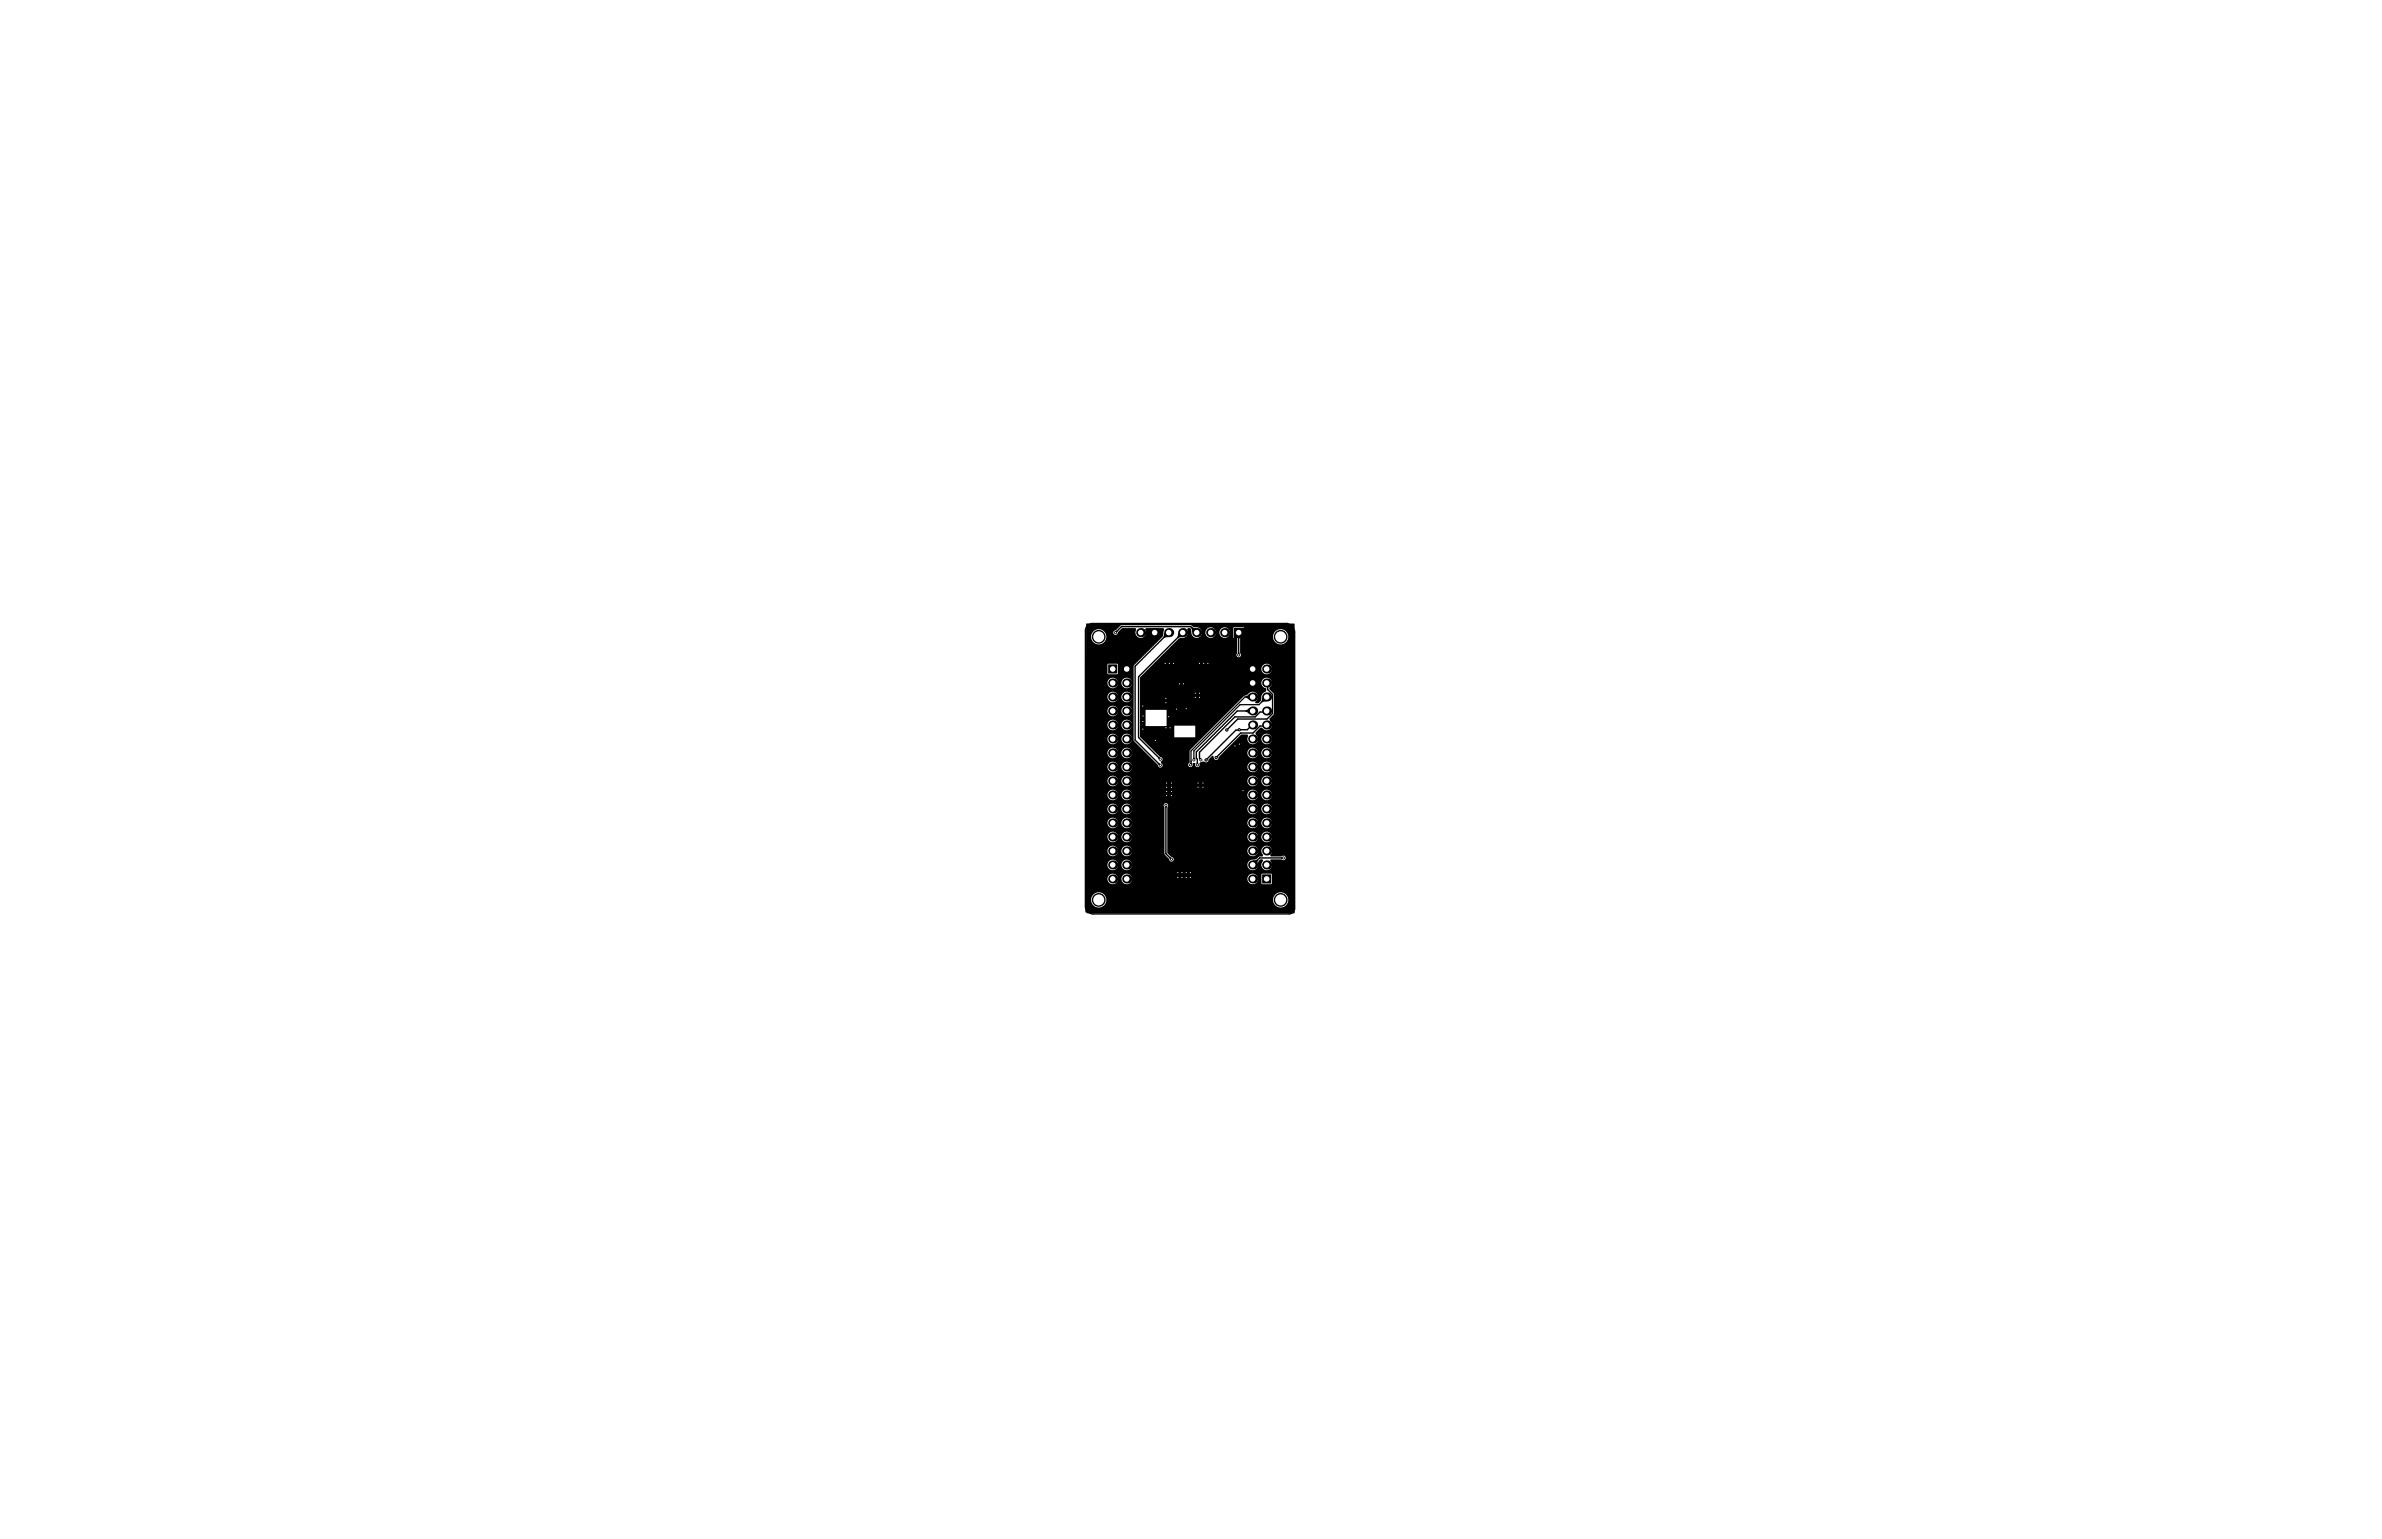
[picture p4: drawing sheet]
<svg xmlns="http://www.w3.org/2000/svg" width="432mm" height="279mm" viewBox="0 0 432 279" stroke-linecap="round" stroke-linejoin="round" font-family="sans-serif">
<path d="M202.2 114.7l1.1-1.1h12.6l1 1.1M211.9 114.7l-6.1 6.1v13.4l4.5 4.6M214.4 114.7l-8 8v11l3.9 4M224.5 114.7v4.1M233.4 113.1h-35.4a1.27 1.27 0 0 0-1.2 1.2v50a1.39 1.39 0 0 0 1.4 1.4h35.5a1.01 1.01 0 0 0 1-1v-50.1a1.65 1.65 0 0 0-1.5-1.5M227.1 131.4l-1 .9-2.1 .1-5.4 5.4M227.1 128.9h-2.8l-7.4 7.4v1.2l.2 .2v1M229.6 123.8l.2 .2v1l.9 .9v3.5l-1 1h-5.3l-2 2M229.6 131.4l-.2 .2h-1l-1.3 1.3h-2.2l-4.4 4.5M229.6 128.9l-.2 .2h-1l-.9 .9h-3.7l-6.4 6.4v1.1l.3 .3M211.3 146v8.8l1.1 1M232.7 155.6h-4.4l-1.2 1.2" fill="none" stroke="#000" stroke-width=".25"/>
<g fill="#000">
<path d="M202.2 114.4l.2-.1 .2 .2-.1 .2zM211 114.7l.8 .8-.8 .2-.2-.2zM213.6 114.7l.8 .8-.8 .2-.2-.2zM216.1 113.7l.8 .2-.8 .8-.2-.8zM224.3 115.5h.5l-.1 .3h-.3zM224.4 118.3h.3v.3h-.4zM210.1 137.3l.2 .1-.2 .3-.2-.2zM210.1 138.4l.2 .1-.2 .3-.1-.2zM215.8 138.2l.2 .1 .1 .3-.4-.2zM216.3 137.4h.2l.1 .2h-.4zM216.9 138.3h.3l.1 .2h-.4zM217.3 137.5l.3-.1 .1 .1-.3 .2z"/>
<path d="M225.8 126.3l.7-.5v1.2l-.7-.5zM225.8 128.8l.7-.5v1.2l-.7-.5zM228.8 126.4l.8 .8-.8 .2-.2-.2zM211.2 146.2h.3v.3h-.3zM212.2 155.4l.2 .1-.3 .3-.1-.2zM227.1 156l.8-.2 .2 .2-.2 .8zM232.2 155.4h.3v.4l-.3-.1z"/>
<path d="M196.9 113.1h37.7l.1 .1v52.4h-37.7l-.3-.3zM221 114.7a1 1 0 0 0 2 0 1 1 0 0 0-2 0zM218.5 114.7a.96 .96 0 0 0 1.9 0 .96 .96 0 0 0-1.9 0zM202 114.4a.41 .41 0 0 0 .1 .6 .41 .41 0 0 0 .6-.4l.7-.7h2.4a.47 .47 0 0 1 0 .7 .96 .96 0 0 0 1.2 1 .96 .96 0 0 0 .6-1.4l.1-.3h3.2a.47 .47 0 0 1 0 .7l-.2 .9-5.2 5.3v13.5l4.4 4.4a.4 .4 0 0 0 .6 .4 .4 .4 0 0 0 0-.7l-.1-.3a.5 .5 0 0 0 .3-.5 .5 .5 0 0 0-.5-.4l-3.5-3.6v-10.8l6.9-7 .5-.1a1.02 1.02 0 0 0 1-.4 1.02 1.02 0 0 0 .1-1.1l.1-.3h.4l.2 .4a1 1 0 0 0 .8 1.3 1 1 0 0 0 1.2-1 1.31 1.31 0 0 0-1.5-.9l-.5-.3h-12.6l-1 .9zM230.8 115.5a1.39 1.39 0 0 0 2.7 0 1.39 1.39 0 0 0-2.7 0zM197.8 115.5a1.4 1.4 0 0 0 2.8 0 1.4 1.4 0 0 0-2.8 0zM223.6 113.7v2h.7v2.7a.43 .43 0 0 0-.1 .6 .43 .43 0 0 0 .7 0 .43 .43 0 0 0-.1-.6v-2.7h.7v-2zM228.7 121.3a.96 .96 0 0 0 1.9 0 .96 .96 0 0 0-1.9 0zM200.8 120.4v1.8h1.8v-1.8zM203.3 123.8a.96 .96 0 0 0 1.9 0 .96 .96 0 0 0-1.9 0zM200.7 123.8a1 1 0 0 0 2 0 1 1 0 0 0-2 0zM203.3 126.4a.96 .96 0 0 0 1.9 0 .96 .96 0 0 0-1.9 0zM200.7 126.4a1 1 0 0 0 2 0 1 1 0 0 0-2 0zM225.5 126.2l-9.8 9.8v2.2a.43 .43 0 0 0-.3 .6 .43 .43 0 0 0 .5 .2 .43 .43 0 0 0 .3-.5l.3-.2 .2 .2a.41 .41 0 0 0 .4 .6 .41 .41 0 0 0 .3-.6l.2-.3a1.07 1.07 0 0 1 1.1 0l1.1-1.2 .2 .2a.44 .44 0 0 0 .4 .6 .44 .44 0 0 0 .5-.5l4.1-4.1h1.1a.47 .47 0 0 1 0 .7 .96 .96 0 0 0 1.4 1 .96 .96 0 0 0 .1-1.7v-.4l.9-.9h.3a.95 .95 0 0 0 1.5 .3 .95 .95 0 0 0-.1-1.5l-.1-.4 .9-.9v-3.5l-.9-.9v-.4a.96 .96 0 0 0 .1-1.5 .96 .96 0 0 0-1.5 .4 .96 .96 0 0 0 .8 1.3 .62 .62 0 0 1-.5 .8l-.3 .4-.2 1.1a.99 .99 0 0 1-.9 .4l-.1-.3a.98 .98 0 0 0 .2-1.6 .98 .98 0 0 0-1.6 .3zM203.3 128.9a.96 .96 0 0 0 1.9 0 .96 .96 0 0 0-1.9 0zM200.7 128.9a1 1 0 0 0 2 0 1 1 0 0 0-2 0zM207.7 128.7v3h3.8v-3zM203.3 131.4a.96 .96 0 0 0 1.9 0 .96 .96 0 0 0-1.9 0zM200.7 131.4a1 1 0 0 0 2 0 1 1 0 0 0-2 0zM212.9 131.6v2.1h3.8v-2.1zM228.7 134a.96 .96 0 0 0 1.9 0 .96 .96 0 0 0-1.9 0zM203.3 134a.96 .96 0 0 0 1.9 0 .96 .96 0 0 0-1.9 0zM200.7 134a1 1 0 0 0 2 0 1 1 0 0 0-2 0zM228.7 136.5a.96 .96 0 0 0 1.9 0 .96 .96 0 0 0-1.9 0zM226.1 136.5a.96 .96 0 0 0 1.9 0 .96 .96 0 0 0-1.9 0zM200.7 136.5a1 1 0 0 0 2 0 1 1 0 0 0-2 0zM203.3 136.5a.96 .96 0 0 0 1.9 0 .96 .96 0 0 0-1.9 0zM226.1 139.1a.96 .96 0 0 0 1.9 0 .96 .96 0 0 0-1.9 0zM203.3 139.1a.96 .96 0 0 0 1.9 0 .96 .96 0 0 0-1.9 0zM228.7 139.1a.96 .96 0 0 0 1.9 0 .96 .96 0 0 0-1.9 0zM200.7 139.1a1 1 0 0 0 2 0 1 1 0 0 0-2 0zM228.7 141.6a.96 .96 0 0 0 1.9 0 .96 .96 0 0 0-1.9 0zM226.1 141.6a.96 .96 0 0 0 1.9 0 .96 .96 0 0 0-1.9 0zM203.3 141.6a.96 .96 0 0 0 1.9 0 .96 .96 0 0 0-1.9 0zM200.7 141.6a1 1 0 0 0 2 0 1 1 0 0 0-2 0zM228.7 144.1a.96 .96 0 0 0 1.9 0 .96 .96 0 0 0-1.9 0zM226.1 144.1a.96 .96 0 0 0 1.9 0 .96 .96 0 0 0-1.9 0zM203.3 144.1a.96 .96 0 0 0 1.9 0 .96 .96 0 0 0-1.9 0zM200.7 144.1a1 1 0 0 0 2 0 1 1 0 0 0-2 0zM228.7 146.7a.96 .96 0 0 0 1.9 0 .96 .96 0 0 0-1.9 0zM226.1 146.7a.96 .96 0 0 0 1.9 0 .96 .96 0 0 0-1.9 0zM203.3 146.7a.96 .96 0 0 0 1.9 0 .96 .96 0 0 0-1.9 0zM200.7 146.7a1 1 0 0 0 2 0 1 1 0 0 0-2 0zM228.7 149.2a.96 .96 0 0 0 1.9 0 .96 .96 0 0 0-1.9 0zM203.3 149.2a.96 .96 0 0 0 1.9 0 .96 .96 0 0 0-1.9 0zM200.7 149.2a1 1 0 0 0 2 0 1 1 0 0 0-2 0zM226.1 149.2a.96 .96 0 0 0 1.9 0 .96 .96 0 0 0-1.9 0zM228.7 151.8a.96 .96 0 0 0 1.9 0 .96 .96 0 0 0-1.9 0zM226.1 151.8a.96 .96 0 0 0 1.9 0 .96 .96 0 0 0-1.9 0zM203.3 151.8a.96 .96 0 0 0 1.9 0 .96 .96 0 0 0-1.9 0zM200.7 151.8a1 1 0 0 0 2 0 1 1 0 0 0-2 0zM226.1 154.3a.96 .96 0 0 0 1.9 0 .96 .96 0 0 0-1.9 0zM203.3 154.3a.96 .96 0 0 0 1.9 0 .96 .96 0 0 0-1.9 0zM200.7 154.3a1 1 0 0 0 2 0 1 1 0 0 0-2 0zM229 153.5l-.3 .7v.5l.3 .3-.1 .3h-.7l-.7 .5a1 1 0 0 0-1.3 .8 1 1 0 0 0 1 1.2 1.31 1.31 0 0 0 .9-1.5l.4-.5h.4l.1 .3a.96 .96 0 0 0-.1 1.4 .96 .96 0 0 0 1.4 0 .96 .96 0 0 0 0-1.4l.1-.3h1.9a.43 .43 0 0 0 .6 .1 .43 .43 0 0 0 0-.7 .43 .43 0 0 0-.6 .1h-1.9l-.1-.3a.96 .96 0 0 0 0-1.3 .96 .96 0 0 0-1.3-.2zM211.1 145.7a.44 .44 0 0 0 0 .7v8.4l.8 1a.43 .43 0 0 0 .5 .4 .43 .43 0 0 0 .4-.4 .43 .43 0 0 0-.5-.4l-.7-.7v-8.4a.42 .42 0 0 0 .1-.5 .42 .42 0 0 0-.6-.1zM203.3 156.8a.96 .96 0 0 0 1.9 0 .96 .96 0 0 0-1.9 0zM200.7 156.8a1 1 0 0 0 2 0 1 1 0 0 0-2 0zM226.1 159.4a.96 .96 0 0 0 1.9 0 .96 .96 0 0 0-1.9 0zM200.7 159.4a1 1 0 0 0 2 0 1 1 0 0 0-2 0zM203.3 159.4a.96 .96 0 0 0 1.9 0 .96 .96 0 0 0-1.9 0zM228.7 158.5v1.8h1.8v-1.8zM230.8 163.2a1.39 1.39 0 0 0 2.7 0 1.39 1.39 0 0 0-2.7 0zM197.8 163.2a1.4 1.4 0 0 0 2.8 0 1.4 1.4 0 0 0-2.8 0z"/>
<circle cx="213.3" cy="128.6" r=".3"/>
</g>
<path d="M215.9 138h.1M227.1 126.4h-1.4l-9.8 9.8v2.3l-.1 .2M229.6 126.4l-1.4 1.4h-3.4l-8.4 8.3v1.7" fill="none" stroke="#000" stroke-width=".23"/>
<circle cx="213.3" cy="128.6" r=".1" fill="#fff"/>
<circle cx="215" cy="128.5" r=".3" fill="#000"/>
<circle cx="215" cy="128.5" r=".1" fill="#fff"/>
<circle cx="222.4" cy="132.4" r=".3" fill="#000"/>
<circle cx="222.4" cy="132.4" r=".1" fill="#fff"/>
<circle cx="224.6" cy="132.3" r=".3" fill="#000"/>
<circle cx="224.6" cy="132.3" r=".1" fill="#fff"/>
<circle cx="220.5" cy="137.4" r=".3" fill="#000"/>
<circle cx="220.5" cy="137.4" r=".1" fill="#fff"/>
<circle cx="218.6" cy="137.8" r=".3" fill="#000"/>
<circle cx="218.6" cy="137.8" r=".1" fill="#fff"/>
<circle cx="211.9" cy="130" r=".3" fill="#000"/>
<circle cx="211.9" cy="130" r=".1" fill="#fff"/>
<circle cx="207.2" cy="128" r=".3" fill="#000"/>
<circle cx="207.2" cy="128" r=".1" fill="#fff"/>
<circle cx="207.2" cy="129.8" r=".3" fill="#000"/>
<circle cx="207.2" cy="129.8" r=".1" fill="#fff"/>
<circle cx="209.4" cy="134.2" r=".3" fill="#000"/>
<circle cx="209.4" cy="134.2" r=".1" fill="#fff"/>
<circle cx="211.3" cy="132" r=".3" fill="#000"/>
<circle cx="211.3" cy="132" r=".1" fill="#fff"/>
<circle cx="212.1" cy="132" r=".3" fill="#000"/>
<circle cx="212.1" cy="132" r=".1" fill="#fff"/>
<circle cx="213.8" cy="124" r=".3" fill="#000"/>
<circle cx="213.8" cy="124" r=".1" fill="#fff"/>
<circle cx="214.5" cy="124" r=".3" fill="#000"/>
<circle cx="214.5" cy="124" r=".1" fill="#fff"/>
<circle cx="225.3" cy="143.3" r=".3" fill="#000"/>
<circle cx="225.3" cy="143.3" r=".1" fill="#fff"/>
<circle cx="211.3" cy="127.4" r=".3" fill="#000"/>
<circle cx="211.3" cy="127.4" r=".1" fill="#fff"/>
<circle cx="216.7" cy="125.7" r=".3" fill="#000"/>
<circle cx="216.7" cy="125.7" r=".1" fill="#fff"/>
<circle cx="223.9" cy="135.3" r=".3" fill="#000"/>
<circle cx="223.9" cy="135.3" r=".1" fill="#fff"/>
<circle cx="224.7" cy="134.9" r=".3" fill="#000"/>
<circle cx="224.7" cy="134.9" r=".1" fill="#fff"/>
<circle cx="224.5" cy="118.8" r=".28" fill="#000"/>
<circle cx="224.5" cy="118.8" r=".14" fill="#fff"/>
<circle cx="217.4" cy="120.3" r=".3" fill="#000"/>
<circle cx="217.4" cy="120.3" r=".1" fill="#fff"/>
<circle cx="218.2" cy="120.3" r=".3" fill="#000"/>
<circle cx="218.2" cy="120.3" r=".1" fill="#fff"/>
<circle cx="219" cy="120.3" r=".3" fill="#000"/>
<circle cx="219" cy="120.3" r=".1" fill="#fff"/>
<circle cx="212.7" cy="120.3" r=".3" fill="#000"/>
<circle cx="212.7" cy="120.3" r=".1" fill="#fff"/>
<circle cx="212" cy="120.3" r=".3" fill="#000"/>
<circle cx="212" cy="120.3" r=".1" fill="#fff"/>
<circle cx="211.2" cy="120.3" r=".3" fill="#000"/>
<circle cx="211.2" cy="120.3" r=".1" fill="#fff"/>
<circle cx="215.8" cy="158.2" r=".3" fill="#000"/>
<circle cx="215.8" cy="158.2" r=".1" fill="#fff"/>
<circle cx="215.8" cy="159.1" r=".3" fill="#000"/>
<circle cx="215.8" cy="159.1" r=".1" fill="#fff"/>
<circle cx="215" cy="158.2" r=".3" fill="#000"/>
<circle cx="215" cy="158.2" r=".1" fill="#fff"/>
<circle cx="215" cy="159.1" r=".3" fill="#000"/>
<circle cx="215" cy="159.1" r=".1" fill="#fff"/>
<circle cx="214.3" cy="159.1" r=".3" fill="#000"/>
<circle cx="214.3" cy="159.1" r=".1" fill="#fff"/>
<circle cx="214.3" cy="158.2" r=".3" fill="#000"/>
<circle cx="214.3" cy="158.2" r=".1" fill="#fff"/>
<circle cx="213.5" cy="158.2" r=".3" fill="#000"/>
<circle cx="213.5" cy="158.2" r=".1" fill="#fff"/>
<circle cx="213.5" cy="159.1" r=".3" fill="#000"/>
<circle cx="213.5" cy="159.1" r=".1" fill="#fff"/>
<circle cx="216.7" cy="126.5" r=".3" fill="#000"/>
<circle cx="216.7" cy="126.5" r=".1" fill="#fff"/>
<circle cx="217.4" cy="126.5" r=".3" fill="#000"/>
<circle cx="217.4" cy="126.5" r=".1" fill="#fff"/>
<circle cx="217.4" cy="125.7" r=".3" fill="#000"/>
<circle cx="217.4" cy="125.7" r=".1" fill="#fff"/>
<circle cx="211.5" cy="142" r=".3" fill="#000"/>
<circle cx="211.5" cy="142" r=".1" fill="#fff"/>
<circle cx="212.4" cy="142" r=".3" fill="#000"/>
<circle cx="212.4" cy="142" r=".1" fill="#fff"/>
<circle cx="212.4" cy="142.7" r=".3" fill="#000"/>
<circle cx="212.4" cy="142.7" r=".1" fill="#fff"/>
<circle cx="211.5" cy="142.7" r=".3" fill="#000"/>
<circle cx="211.5" cy="142.7" r=".1" fill="#fff"/>
<circle cx="217.2" cy="142" r=".3" fill="#000"/>
<circle cx="217.2" cy="142" r=".1" fill="#fff"/>
<circle cx="218.1" cy="142" r=".3" fill="#000"/>
<circle cx="218.1" cy="142" r=".1" fill="#fff"/>
<circle cx="217.2" cy="142.7" r=".3" fill="#000"/>
<circle cx="217.2" cy="142.7" r=".1" fill="#fff"/>
<circle cx="218.1" cy="142.7" r=".3" fill="#000"/>
<circle cx="218.1" cy="142.7" r=".1" fill="#fff"/>
<circle cx="211.5" cy="143.5" r=".3" fill="#000"/>
<circle cx="211.5" cy="143.5" r=".1" fill="#fff"/>
<circle cx="212.4" cy="143.5" r=".3" fill="#000"/>
<circle cx="212.4" cy="143.5" r=".1" fill="#fff"/>
<circle cx="211.5" cy="144.3" r=".3" fill="#000"/>
<circle cx="211.5" cy="144.3" r=".1" fill="#fff"/>
<circle cx="212.4" cy="144.3" r=".3" fill="#000"/>
<circle cx="212.4" cy="144.3" r=".1" fill="#fff"/>
<circle cx="207.2" cy="130.8" r=".3" fill="#000"/>
<circle cx="207.2" cy="130.8" r=".1" fill="#fff"/>
<circle cx="207.2" cy="132.2" r=".3" fill="#000"/>
<circle cx="207.2" cy="132.2" r=".1" fill="#fff"/>
<circle cx="211.3" cy="126.7" r=".3" fill="#000"/>
<circle cx="211.3" cy="126.7" r=".1" fill="#fff"/>
<circle cx="210.3" cy="137.7" r=".28" fill="#000"/>
<circle cx="210.3" cy="137.7" r=".14" fill="#fff"/>
<circle cx="210.3" cy="138.8" r=".28" fill="#000"/>
<circle cx="210.3" cy="138.8" r=".14" fill="#fff"/>
<circle cx="202.2" cy="114.7" r=".28" fill="#000"/>
<circle cx="202.2" cy="114.7" r=".14" fill="#fff"/>
<circle cx="232.7" cy="155.6" r=".28" fill="#000"/>
<circle cx="232.7" cy="155.6" r=".14" fill="#fff"/>
<circle cx="212.4" cy="155.8" r=".28" fill="#000"/>
<circle cx="212.4" cy="155.8" r=".14" fill="#fff"/>
<circle cx="211.3" cy="146" r=".28" fill="#000"/>
<circle cx="211.3" cy="146" r=".14" fill="#fff"/>
<circle cx="216.4" cy="137.8" r=".28" fill="#000"/>
<circle cx="216.4" cy="137.8" r=".14" fill="#fff"/>
<circle cx="217.7" cy="137.8" r=".28" fill="#000"/>
<circle cx="217.7" cy="137.8" r=".14" fill="#fff"/>
<circle cx="215.8" cy="138.7" r=".28" fill="#000"/>
<circle cx="215.8" cy="138.7" r=".14" fill="#fff"/>
<circle cx="217.1" cy="138.7" r=".28" fill="#000"/>
<circle cx="217.1" cy="138.7" r=".14" fill="#fff"/>
<circle cx="232.2" cy="163.2" r="1.25" fill="#000"/>
<circle cx="232.2" cy="163.2" r="1" fill="#fff"/>
<circle cx="232.2" cy="115.5" r="1.25" fill="#000"/>
<circle cx="232.2" cy="115.5" r="1" fill="#fff"/>
<circle cx="199.2" cy="115.5" r="1.25" fill="#000"/>
<circle cx="199.2" cy="115.5" r="1" fill="#fff"/>
<circle cx="199.2" cy="163.2" r="1.25" fill="#000"/>
<circle cx="199.2" cy="163.2" r="1" fill="#fff"/>
<circle cx="204.2" cy="159.4" r=".82" fill="#000"/>
<circle cx="204.2" cy="159.4" r=".51" fill="#fff"/>
<circle cx="201.7" cy="159.4" r=".82" fill="#000"/>
<circle cx="201.7" cy="159.4" r=".51" fill="#fff"/>
<circle cx="201.7" cy="156.8" r=".82" fill="#000"/>
<circle cx="201.7" cy="156.8" r=".51" fill="#fff"/>
<circle cx="204.2" cy="156.8" r=".82" fill="#000"/>
<circle cx="204.2" cy="156.8" r=".51" fill="#fff"/>
<circle cx="201.7" cy="154.3" r=".82" fill="#000"/>
<circle cx="201.7" cy="154.3" r=".51" fill="#fff"/>
<circle cx="204.2" cy="154.3" r=".82" fill="#000"/>
<circle cx="204.2" cy="154.3" r=".51" fill="#fff"/>
<circle cx="201.7" cy="151.8" r=".82" fill="#000"/>
<circle cx="201.7" cy="151.8" r=".51" fill="#fff"/>
<circle cx="204.2" cy="151.8" r=".82" fill="#000"/>
<circle cx="204.2" cy="151.8" r=".51" fill="#fff"/>
<circle cx="204.2" cy="149.2" r=".82" fill="#000"/>
<circle cx="204.2" cy="149.2" r=".51" fill="#fff"/>
<circle cx="201.7" cy="149.2" r=".82" fill="#000"/>
<circle cx="201.7" cy="149.2" r=".51" fill="#fff"/>
<circle cx="201.7" cy="146.7" r=".82" fill="#000"/>
<circle cx="201.7" cy="146.7" r=".51" fill="#fff"/>
<circle cx="204.2" cy="146.7" r=".82" fill="#000"/>
<circle cx="204.2" cy="146.7" r=".51" fill="#fff"/>
<circle cx="201.7" cy="144.1" r=".82" fill="#000"/>
<circle cx="201.7" cy="144.1" r=".51" fill="#fff"/>
<circle cx="204.2" cy="144.1" r=".82" fill="#000"/>
<circle cx="204.2" cy="144.1" r=".51" fill="#fff"/>
<circle cx="201.7" cy="141.6" r=".82" fill="#000"/>
<circle cx="201.7" cy="141.6" r=".51" fill="#fff"/>
<circle cx="204.2" cy="141.6" r=".82" fill="#000"/>
<circle cx="204.2" cy="141.6" r=".51" fill="#fff"/>
<circle cx="201.7" cy="139.1" r=".82" fill="#000"/>
<circle cx="201.7" cy="139.1" r=".51" fill="#fff"/>
<circle cx="204.2" cy="139.1" r=".82" fill="#000"/>
<circle cx="204.2" cy="139.1" r=".51" fill="#fff"/>
<path d="M228.8 158.5l1.6 .1v1.6l-1.6-.1z" fill-rule="evenodd" fill="#000"/>
<circle cx="229.6" cy="159.4" r=".51" fill="#fff"/>
<circle cx="227.1" cy="159.4" r=".82" fill="#000"/>
<circle cx="227.1" cy="159.4" r=".51" fill="#fff"/>
<circle cx="227.1" cy="156.8" r=".82" fill="#000"/>
<circle cx="227.1" cy="156.8" r=".51" fill="#fff"/>
<circle cx="229.6" cy="156.8" r=".82" fill="#000"/>
<circle cx="229.6" cy="156.8" r=".51" fill="#fff"/>
<circle cx="229.6" cy="154.3" r=".82" fill="#000"/>
<circle cx="229.6" cy="154.3" r=".51" fill="#fff"/>
<circle cx="227.1" cy="154.3" r=".82" fill="#000"/>
<circle cx="227.1" cy="154.3" r=".51" fill="#fff"/>
<circle cx="229.6" cy="151.8" r=".82" fill="#000"/>
<circle cx="229.6" cy="151.8" r=".51" fill="#fff"/>
<circle cx="227.1" cy="151.8" r=".82" fill="#000"/>
<circle cx="227.1" cy="151.8" r=".51" fill="#fff"/>
<circle cx="227.1" cy="149.2" r=".82" fill="#000"/>
<circle cx="227.1" cy="149.2" r=".51" fill="#fff"/>
<circle cx="229.6" cy="149.2" r=".82" fill="#000"/>
<circle cx="229.6" cy="149.2" r=".51" fill="#fff"/>
<circle cx="229.6" cy="146.7" r=".82" fill="#000"/>
<circle cx="229.6" cy="146.7" r=".51" fill="#fff"/>
<circle cx="227.1" cy="146.7" r=".82" fill="#000"/>
<circle cx="227.1" cy="146.7" r=".51" fill="#fff"/>
<circle cx="229.6" cy="144.1" r=".82" fill="#000"/>
<circle cx="229.6" cy="144.1" r=".51" fill="#fff"/>
<circle cx="227.1" cy="144.1" r=".82" fill="#000"/>
<circle cx="227.1" cy="144.1" r=".51" fill="#fff"/>
<circle cx="227.1" cy="141.6" r=".82" fill="#000"/>
<circle cx="227.1" cy="141.6" r=".51" fill="#fff"/>
<circle cx="229.6" cy="141.6" r=".82" fill="#000"/>
<circle cx="229.6" cy="141.6" r=".51" fill="#fff"/>
<circle cx="229.6" cy="139.1" r=".82" fill="#000"/>
<circle cx="229.6" cy="139.1" r=".51" fill="#fff"/>
<circle cx="227.1" cy="139.1" r=".82" fill="#000"/>
<circle cx="227.1" cy="139.1" r=".51" fill="#fff"/>
<circle cx="204.2" cy="136.5" r=".82" fill="#000"/>
<circle cx="204.2" cy="136.5" r=".51" fill="#fff"/>
<circle cx="201.7" cy="136.5" r=".82" fill="#000"/>
<circle cx="201.7" cy="136.5" r=".51" fill="#fff"/>
<circle cx="201.7" cy="134" r=".82" fill="#000"/>
<circle cx="201.7" cy="134" r=".51" fill="#fff"/>
<circle cx="204.2" cy="134" r=".82" fill="#000"/>
<circle cx="204.2" cy="134" r=".51" fill="#fff"/>
<circle cx="204.2" cy="131.4" r=".82" fill="#000"/>
<circle cx="204.2" cy="131.5" r=".51" fill="#fff"/>
<circle cx="201.7" cy="131.4" r=".82" fill="#000"/>
<circle cx="201.7" cy="131.5" r=".51" fill="#fff"/>
<circle cx="204.2" cy="128.9" r=".82" fill="#000"/>
<circle cx="204.2" cy="128.9" r=".51" fill="#fff"/>
<circle cx="201.7" cy="128.9" r=".82" fill="#000"/>
<circle cx="201.7" cy="128.9" r=".51" fill="#fff"/>
<circle cx="201.7" cy="126.4" r=".82" fill="#000"/>
<circle cx="201.7" cy="126.4" r=".51" fill="#fff"/>
<circle cx="204.2" cy="126.4" r=".82" fill="#000"/>
<circle cx="204.2" cy="126.4" r=".51" fill="#fff"/>
<circle cx="204.2" cy="123.8" r=".82" fill="#000"/>
<circle cx="204.2" cy="123.8" r=".51" fill="#fff"/>
<circle cx="201.7" cy="123.8" r=".82" fill="#000"/>
<circle cx="201.7" cy="123.8" r=".51" fill="#fff"/>
<path d="M200.9 120.5h1.6v1.6h-1.6z" fill-rule="evenodd" fill="#000"/>
<circle cx="201.7" cy="121.3" r=".51" fill="#fff"/>
<circle cx="204.2" cy="121.3" r=".82" fill="#000"/>
<circle cx="204.2" cy="121.3" r=".51" fill="#fff"/>
<circle cx="206.8" cy="114.7" r=".82" fill="#000"/>
<circle cx="206.8" cy="114.7" r=".5" fill="#fff"/>
<circle cx="209.3" cy="114.7" r=".82" fill="#000"/>
<circle cx="209.3" cy="114.7" r=".5" fill="#fff"/>
<circle cx="211.9" cy="114.7" r=".82" fill="#000"/>
<circle cx="211.9" cy="114.7" r=".5" fill="#fff"/>
<circle cx="229.6" cy="136.5" r=".82" fill="#000"/>
<circle cx="229.6" cy="136.5" r=".51" fill="#fff"/>
<circle cx="227.1" cy="136.5" r=".82" fill="#000"/>
<circle cx="227.1" cy="136.5" r=".51" fill="#fff"/>
<circle cx="227.1" cy="134" r=".82" fill="#000"/>
<circle cx="227.1" cy="134" r=".51" fill="#fff"/>
<circle cx="229.6" cy="134" r=".82" fill="#000"/>
<circle cx="229.6" cy="134" r=".51" fill="#fff"/>
<circle cx="229.6" cy="131.4" r=".82" fill="#000"/>
<circle cx="229.6" cy="131.5" r=".51" fill="#fff"/>
<circle cx="227.1" cy="131.4" r=".82" fill="#000"/>
<circle cx="227.1" cy="131.5" r=".51" fill="#fff"/>
<circle cx="214.4" cy="114.7" r=".82" fill="#000"/>
<circle cx="214.4" cy="114.7" r=".5" fill="#fff"/>
<circle cx="216.9" cy="114.7" r=".82" fill="#000"/>
<circle cx="216.9" cy="114.7" r=".5" fill="#fff"/>
<circle cx="219.5" cy="114.7" r=".82" fill="#000"/>
<circle cx="219.5" cy="114.7" r=".5" fill="#fff"/>
<circle cx="222" cy="114.7" r=".82" fill="#000"/>
<circle cx="222" cy="114.7" r=".5" fill="#fff"/>
<path d="M223.7 113.9h1.7v1.6h-1.7z" fill-rule="evenodd" fill="#000"/>
<circle cx="224.5" cy="114.7" r=".5" fill="#fff"/>
<circle cx="227.1" cy="128.9" r=".82" fill="#000"/>
<circle cx="227.1" cy="128.9" r=".51" fill="#fff"/>
<circle cx="227.1" cy="126.4" r=".82" fill="#000"/>
<circle cx="227.1" cy="126.4" r=".51" fill="#fff"/>
<circle cx="227.1" cy="121.3" r=".82" fill="#000"/>
<circle cx="227.1" cy="121.3" r=".51" fill="#fff"/>
<circle cx="227.1" cy="123.8" r=".82" fill="#000"/>
<circle cx="227.1" cy="123.8" r=".51" fill="#fff"/>
<circle cx="229.6" cy="128.9" r=".82" fill="#000"/>
<circle cx="229.6" cy="128.9" r=".51" fill="#fff"/>
<circle cx="229.6" cy="126.4" r=".82" fill="#000"/>
<circle cx="229.6" cy="126.4" r=".51" fill="#fff"/>
<circle cx="229.6" cy="123.8" r=".82" fill="#000"/>
<circle cx="229.6" cy="123.8" r=".51" fill="#fff"/>
<circle cx="229.6" cy="121.3" r=".82" fill="#000"/>
<circle cx="229.6" cy="121.3" r=".51" fill="#fff"/>
</svg>
